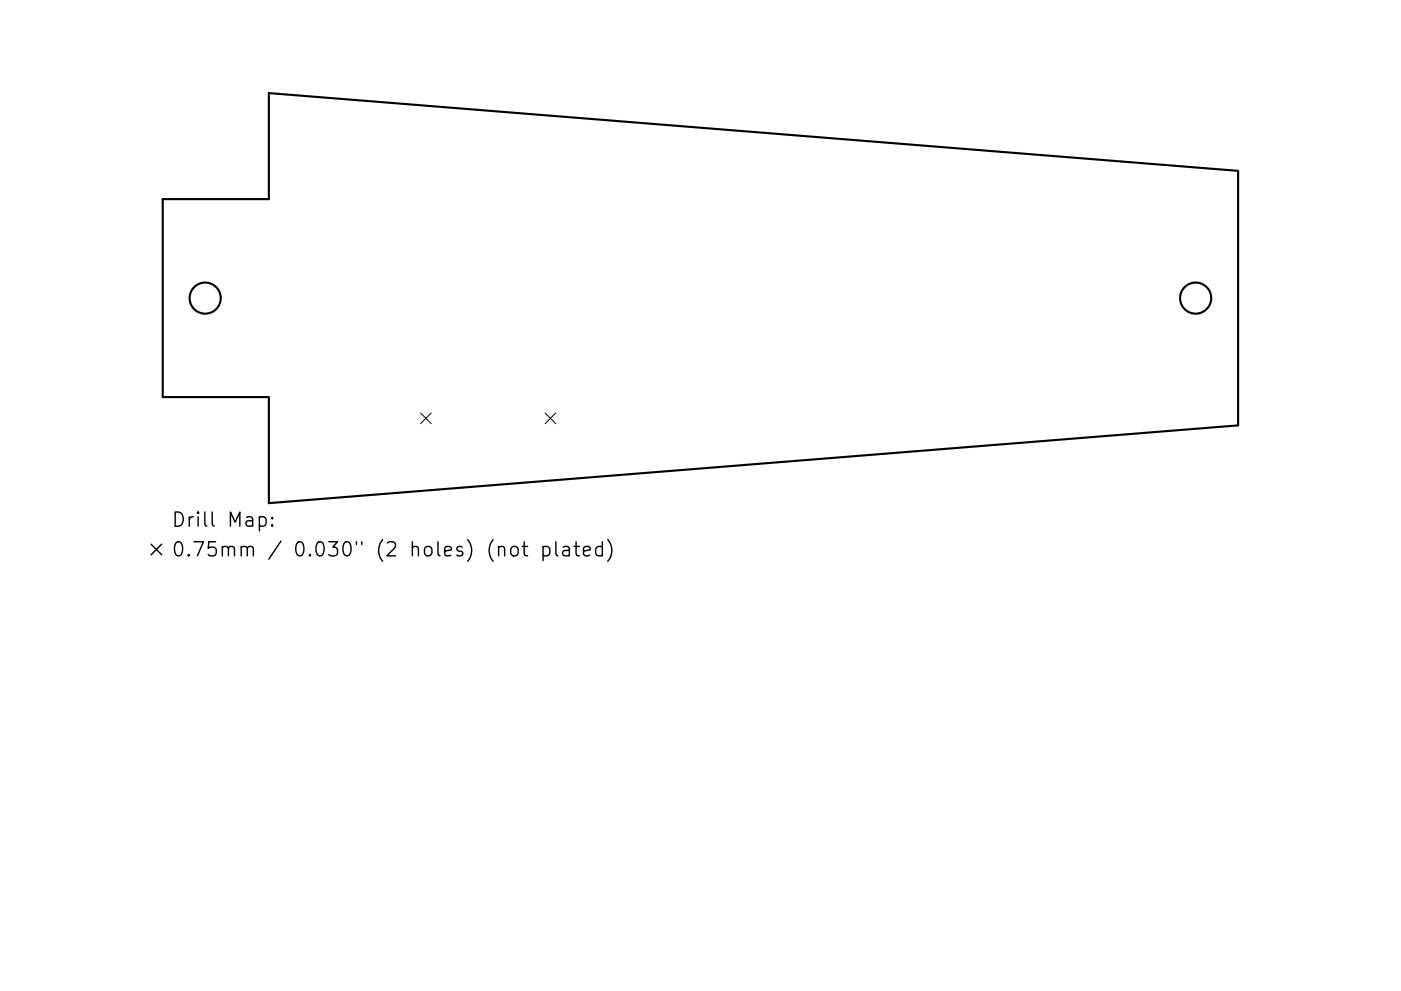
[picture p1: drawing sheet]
<svg xmlns="http://www.w3.org/2000/svg" width="297mm" height="210mm" viewBox="0 0 297 210" stroke-linecap="round" stroke-linejoin="round" font-family="sans-serif">
<defs><g id="words">
<g font-size="4.2">
<text x="36.3" y="111.8">Drill Map:</text>
<text x="36.3" y="118.1">0.75mm / 0.030&quot; (2 holes) (not plated)</text>
</g>
</g></defs>
<g fill="none" stroke="#000" stroke-width=".45">
<path d="M34.5 42.3h22.5v-22.5l205.5 16.5v54l-205.5 16.5v-22.5h-22.5z"/>
<circle cx="43.5" cy="63.3" r="3.3"/>
<circle cx="253.5" cy="63.3" r="3.3"/>
</g>
<path d="M89.2 87.6l2.2 2.3M91.4 87.6l-2.2 2.3M115.6 87.6l2.2 2.3M117.8 87.6l-2.2 2.3" fill="none" stroke="#000" stroke-width=".21"/>
<g fill="none" stroke="#000" stroke-width=".3">
<path d="M32 115.5l2.3 2.2M34.3 115.5l-2.3 2.2M55 109.8l.9-.2 .5 .6v.9l-.3 .4-.2 .1-.9-.1M57.7 111.3l.2 .2-.2 .1-.1-.1 .1-.2v.3M57.7 109.8l.2 .1-.2 .2-.1-.2 .1-.1v.3M108.4 116.2a.81 .81 0 0 1 .8-.3 .81 .81 0 0 1 .7 .6v.9a.81 .81 0 0 1-.8 .6 .81 .81 0 0 1-.8-.6v-.9zM110.7 115.9h1.2M111.1 114.9v2.6l.2 .3 .6 .1M115.1 116.1l.9-.2 .6 .6v.9l-.3 .4-.3 .1-.9-.1M115.1 115.9v3M117.9 114.9v2.6l.4 .4M119.4 116.1l.3-.2 .9 .2 .1 .3v1.5"/>
<path d="M120.7 116.6l-1 .2a.59 .59 0 0 0-.4 .6 .59 .59 0 0 0 .4 .5l1-.1M121.7 115.9h1.2M122.1 114.9v2.6l.2 .3 .6 .1M123.7 116.9l1.4-.3-.1-.5-.9-.2-.4 .5v1.1l.2 .3 .2 .1 .9-.1M127.7 116.1l-.8-.2-.6 .6v.9l.3 .4 .3 .1 .8-.1M127.7 114.9v3M128.9 114.5a3.4 3.4 0 0 1 0 4.6"/>
</g>
<use href="#words"/>
</svg>
